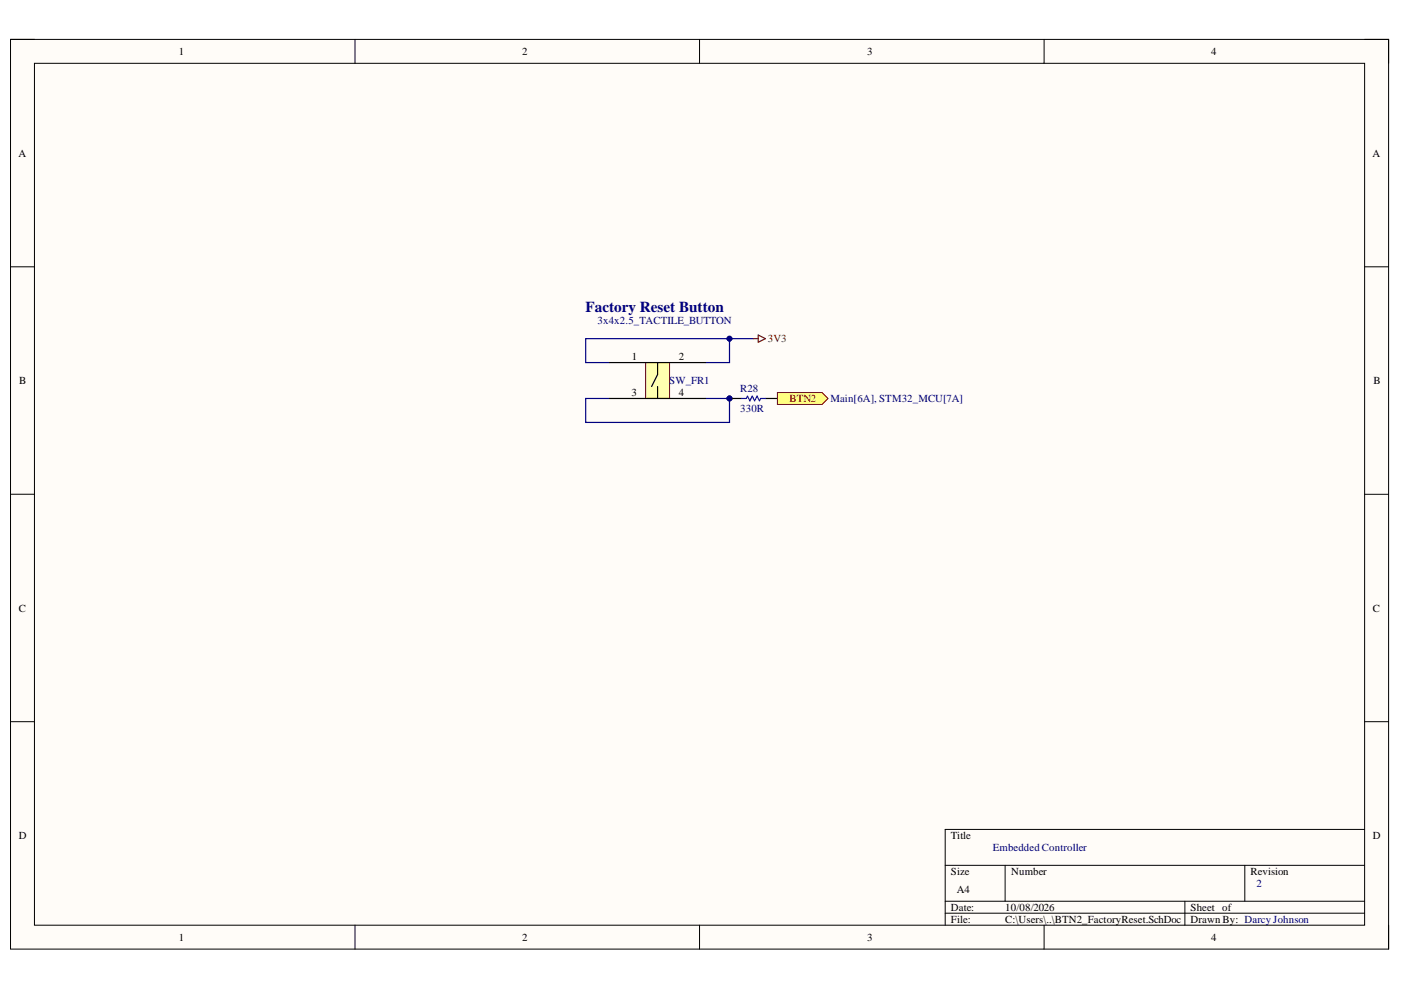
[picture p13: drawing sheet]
<svg xmlns="http://www.w3.org/2000/svg" width="297mm" height="210mm" viewBox="0 0 297 210" stroke-linecap="round" stroke-linejoin="round" font-family="sans-serif">
<defs><g id="words">
<text font-size="3.2" fill="#000080" x="124.1" y="66.1">Factory Reset Button</text>
<g font-size="2.3">
<text x="37.9" y="11.7">1</text>
<text x="110.7" y="11.7">2</text>
<text x="183.9" y="11.7">3</text>
<text x="256.8" y="11.7">4</text>
<text x="3.9" y="33.3">A</text>
<text x="291" y="33.3">A</text>
<text x="134" y="76.4">1</text>
<text x="143.9" y="76.4">2</text>
<text x="4.1" y="81.4">B</text>
<text x="133.9" y="84">3</text>
<text x="143.9" y="84">4</text>
<text x="291.2" y="81.4">B</text>
<text x="4" y="129.7">C</text>
<text x="291.1" y="129.7">C</text>
<text x="4" y="177.9">D</text>
<text x="201.6" y="177.9">Title</text>
<text x="291.1" y="177.9">D</text>
<text x="201.6" y="185.5">Size</text>
<text x="214.4" y="185.5">Number</text>
<text x="265.1" y="185.5">Revision</text>
<text x="202.9" y="189.3">A4</text>
<text x="201.6" y="193.1">Date:</text>
<text x="201.6" y="195.7">File:</text>
<text x="213.1" y="193.1">10/08/2026</text>
<text x="213.1" y="195.7">C:\Users\..\BTN2_FactoryReset.SchDoc</text>
<text x="252.4" y="193.1">Sheet of</text>
<text x="252.4" y="195.7">Drawn By: Darcy Johnson</text>
<text x="37.9" y="199.5">1</text>
<text x="110.7" y="199.5">2</text>
<text x="183.9" y="199.5">3</text>
<text x="256.8" y="199.5">4</text>
</g>
<g font-size="2.3" fill="#000080">
<text x="126.7" y="68.8">3x4x2.5_TACTILE_BUTTON</text>
<text x="141.9" y="81.4">SW_FR1</text>
<text x="157" y="83.2">R28</text>
<text x="157" y="87.3">330R</text>
<text x="176.1" y="85.2">Main[6A], STM32_MCU[7A]</text>
<text x="210.5" y="180.5">Embedded Controller</text>
<text x="266.4" y="188.1">2</text>
</g>
<g font-size="2.3" fill="#800000">
<text x="162.8" y="72.6">3V3</text>
<text x="167.4" y="85.2">BTN2</text>
</g>
</g></defs>
<path d="M2.2 8.4h292.2v192.8h-292.2z" fill-rule="evenodd" fill="#fffcf8"/>
<path d="M2.2 8.4h292.2v192.8h-292.2z" fill="none" stroke="#000" stroke-width=".21"/>
<path d="M7.3 13.4h282v182.8h-282z" fill-rule="evenodd" fill="#fffcf8"/>
<g fill="none" stroke="#000" stroke-width=".21">
<path d="M2.2 8.3h5.1M7.3 13.4h282v182.8h-282zM75.3 8.3v5.1M148.3 8.3v5.1M221.4 8.4v5M289.3 8.4h5.1v5M2.2 56.6h5.1M289.3 56.6h5.1M2.2 104.8h5.1M289.3 104.8h5.1M2.2 153h5.1M289.3 153h5.1"/>
<path d="M289.3 175.9h-88.9v20.3M75.3 196.2v5M148.3 196.2v5M200.4 183.5h88.9M200.4 191.1h88.9M200.4 193.6h88.9M213.1 183.5v7.6M221.4 196.2v5M251.2 191.1v5.1M263.9 183.5v7.6M294.4 196.2v5"/>
</g>
<path d="M129.3 84.5h-5.1v5.1h30.5v-5.1h-5.1" fill="none" stroke="#000080" stroke-width=".25"/>
<circle cx="154.7" cy="84.5" r=".51" fill="#000080"/>
<circle cx="154.7" cy="84.5" r=".51" fill="none" stroke="#000080" stroke-width=".21"/>
<path d="M129.3 76.9h-5.1v-5.1h30.5v5.1h-5.1" fill="none" stroke="#000080" stroke-width=".25"/>
<circle cx="154.7" cy="71.8" r=".51" fill="#000080"/>
<circle cx="154.7" cy="71.8" r=".51" fill="none" stroke="#000080" stroke-width=".21"/>
<path d="M154.7 71.8h5" fill="none" stroke="#000080" stroke-width=".25"/>
<circle cx="154.7" cy="71.8" r=".51" fill="#000080"/>
<circle cx="154.7" cy="71.8" r=".51" fill="none" stroke="#000080" stroke-width=".21"/>
<path d="M159.7 71.8h1.1M160.8 71l1.5 .8-1.5 .8z" fill="none" stroke="#800000" stroke-width=".25"/>
<circle cx="154.7" cy="84.5" r=".51" fill="#000080"/>
<circle cx="154.7" cy="84.5" r=".51" fill="none" stroke="#000080" stroke-width=".21"/>
<path d="M154.7 84.5h2.5M162.3 84.5h2.5" fill="none" stroke="#000" stroke-width=".25"/>
<circle cx="154.7" cy="84.5" r=".51" fill="#000080"/>
<circle cx="154.7" cy="84.5" r=".51" fill="none" stroke="#000080" stroke-width=".21"/>
<path d="M157.2 84.5h1l.3-.5 .5 1 .5-1 .5 1 .5-1 .5 1 .3-.5h1" fill="none" stroke="#00f" stroke-width=".25"/>
<path d="M136.9 76.9h5.1v7.6h-5.1z" fill-rule="evenodd" fill="#ffffb0"/>
<path d="M136.9 76.9h5.1v7.6h-5.1z" fill="none" stroke="#800000" stroke-width=".21"/>
<path d="M129.3 76.9h20.3M139.4 76.9v2.5l-1.2 2.6M129.3 84.5h20.3M139.4 82v2.5" fill="none" stroke="#000" stroke-width=".25"/>
<path d="M164.8 83.2h9.5l1.3 1.3-1.3 1.3h-9.5z" fill-rule="evenodd" fill="#ffff80"/>
<path d="M164.8 83.2h9.5l1.3 1.3-1.3 1.3h-9.5z" fill="none" stroke="#800000" stroke-width=".21"/>
<use href="#words"/>
</svg>
